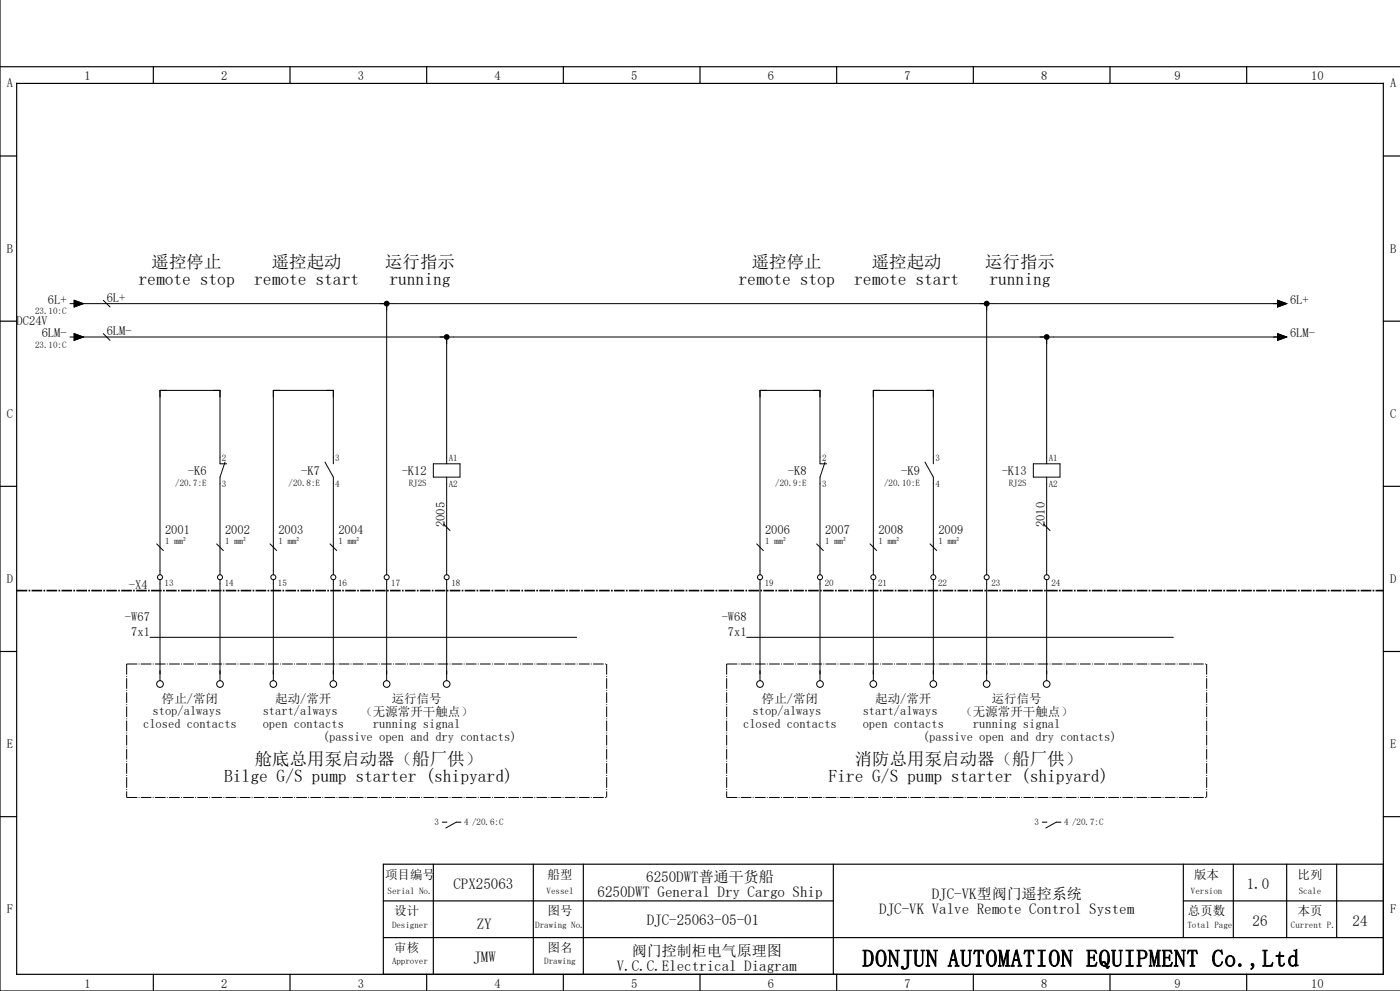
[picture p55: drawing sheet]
<svg xmlns="http://www.w3.org/2000/svg" width="420mm" height="297mm" viewBox="0 0 420 297" stroke-linecap="round" stroke-linejoin="round" font-family="sans-serif">
<defs><g id="words">
<text font-size="7.2" x="258.7" y="289.7">DONJUN AUTOMATION EQUIPMENT Co.,Ltd</text>
<g font-size="5.3">
<text x="45.5" y="80.3">遥控停止</text>
<text x="81.5" y="80.3">遥控起动</text>
<text x="115.5" y="80.3">运行指示</text>
<text x="225.5" y="80.3">遥控停止</text>
<text x="261.5" y="80.3">遥控起动</text>
<text x="295.5" y="80.3">运行指示</text>
<text x="41.6" y="85.5">remote stop</text>
<text x="76.3" y="85.5">remote start</text>
<text x="116.8" y="85.5">running</text>
<text x="221.6" y="85.5">remote stop</text>
<text x="256.3" y="85.5">remote start</text>
<text x="296.8" y="85.5">running</text>
<text x="76.4" y="229.2">舱底总用泵启动器（船厂供）</text>
<text x="256.4" y="229.2">消防总用泵启动器（船厂供）</text>
<text x="67.2" y="234.5">Bilge G/S pump starter (shipyard)</text>
<text x="248.5" y="234.5">Fire G/S pump starter (shipyard)</text>
</g>
<g font-size="4.5">
<text x="136" y="266.4">CPX25063</text>
<text x="179.2" y="268.9">6250DWT General Dry Cargo Ship</text>
<text x="193.9" y="264.4">6250DWT普通干货船</text>
<text x="279.5" y="269.4">DJC-VK型阀门遥控系统</text>
<text x="374" y="266.4">1.0</text>
<text x="263.8" y="273.9">DJC-VK Valve Remote Control System</text>
<text x="143" y="278.4">ZY</text>
<text x="194" y="277.4">DJC-25063-05-01</text>
<text x="375.8" y="277.6">26</text>
<text x="405.8" y="277.6">24</text>
<text x="189.5" y="286.4">阀门控制柜电气原理图</text>
<text x="142" y="288.4">JMW</text>
<text x="185" y="290.9">V.C.C.Electrical Diagram</text>
</g>
<g font-size="3.7">
<text x="25.3" y="24">1</text>
<text x="66.3" y="24">2</text>
<text x="107.3" y="24">3</text>
<text x="148.3" y="24">4</text>
<text x="189.3" y="24">5</text>
<text x="230.3" y="24">6</text>
<text x="271.3" y="24">7</text>
<text x="312.3" y="24">8</text>
<text x="352.3" y="24">9</text>
<text x="393.4" y="24">10</text>
<text x="2.1" y="26.2">A</text>
<text x="417.1" y="26.2">A</text>
<text x="2.1" y="75.7">B</text>
<text x="417.1" y="75.7">B</text>
<text x="14.4" y="91">6L+</text>
<text x="32" y="90.5">6L+</text>
<text x="387" y="91">6L+</text>
<text x="5" y="97.5">DC24V</text>
<text x="12.5" y="101">6LM-</text>
<text x="32" y="100.5">6LM-</text>
<text x="387" y="101">6LM-</text>
<text x="2.1" y="125.2">C</text>
<text x="417.1" y="125.2">C</text>
<text x="56.4" y="142.3">-K6</text>
<text x="90.4" y="142.3">-K7</text>
<text x="120.5" y="142.3">-K12</text>
<text x="236.4" y="142.3">-K8</text>
<text x="270.4" y="142.3">-K9</text>
<text x="300.5" y="142.3">-K13</text>
<text x="49.5" y="159.9">2001</text>
<text x="67.5" y="159.9">2002</text>
<text x="83.5" y="159.9">2003</text>
<text x="101.5" y="159.9">2004</text>
<text x="133.5" y="158" transform="rotate(-90 133.5 158)">2005</text>
<text x="229.5" y="159.9">2006</text>
<text x="247.5" y="159.9">2007</text>
<text x="263.5" y="159.9">2008</text>
<text x="281.5" y="159.9">2009</text>
<text x="313.5" y="158" transform="rotate(-90 313.5 158)">2010</text>
<text x="2.1" y="174.7">D</text>
<text x="38.7" y="176.4">-X4</text>
<text x="417.1" y="174.7">D</text>
<text x="37.5" y="186.2">-W67</text>
<text x="39.4" y="190.5">7x1</text>
<text x="216.5" y="186.2">-W68</text>
<text x="218.4" y="190.5">7x1</text>
<text x="45.7" y="214.3">stop/always</text>
<text x="48.6" y="210.6">停止/常闭</text>
<text x="78.8" y="214.3">start/always</text>
<text x="82.6" y="210.6">起动/常开</text>
<text x="108.1" y="214.5">（无源常开干触点）</text>
<text x="117.5" y="210.7">运行信号</text>
<text x="225.7" y="214.3">stop/always</text>
<text x="228.6" y="210.6">停止/常闭</text>
<text x="258.8" y="214.3">start/always</text>
<text x="262.6" y="210.6">起动/常开</text>
<text x="288.1" y="214.5">（无源常开干触点）</text>
<text x="297.5" y="210.7">运行信号</text>
<text x="42.9" y="218.1">closed contacts</text>
<text x="78.8" y="218.1">open contacts</text>
<text x="96.9" y="222">(passive open and dry contacts)</text>
<text x="111.9" y="218.2">running signal</text>
<text x="222.9" y="218.1">closed contacts</text>
<text x="258.8" y="218.1">open contacts</text>
<text x="276.9" y="222">(passive open and dry contacts)</text>
<text x="291.9" y="218.2">running signal</text>
<text x="2.1" y="224.2">E</text>
<text x="417.1" y="224.2">E</text>
<text x="115.5" y="263.3">项目编号</text>
<text x="164.3" y="263.3">船型</text>
<text x="358.2" y="263.3">版本</text>
<text x="389.3" y="263.3">比列</text>
<text x="2.1" y="273.7">F</text>
<text x="118.3" y="274.3">设计</text>
<text x="164.3" y="274.3">图号</text>
<text x="356.4" y="274.3">总页数</text>
<text x="389.3" y="274.3">本页</text>
<text x="417.1" y="273.7">F</text>
<text x="118.3" y="285.3">审核</text>
<text x="164.3" y="285.3">图名</text>
<text x="25.3" y="296">1</text>
<text x="66.3" y="296">2</text>
<text x="107.3" y="296">3</text>
<text x="148.3" y="296">4</text>
<text x="189.3" y="296">5</text>
<text x="230.3" y="296">6</text>
<text x="271.3" y="296">7</text>
<text x="312.3" y="296">8</text>
<text x="352.3" y="296">9</text>
<text x="393.4" y="296">10</text>
</g>
<g font-size="2.7">
<text x="10.5" y="94.2">23.10:C</text>
<text x="10.5" y="104.2">23.10:C</text>
<text x="66.6" y="138">2</text>
<text x="100.6" y="138">3</text>
<text x="134.6" y="138">A1</text>
<text x="246.6" y="138">2</text>
<text x="280.6" y="138">3</text>
<text x="314.6" y="138">A1</text>
<text x="52.6" y="145.6">/20.7:E</text>
<text x="66.6" y="145.9">3</text>
<text x="86.6" y="145.6">/20.8:E</text>
<text x="100.6" y="145.9">4</text>
<text x="122.6" y="145.6">RJ2S</text>
<text x="134.6" y="145.9">A2</text>
<text x="232.6" y="145.6">/20.9:E</text>
<text x="246.6" y="145.9">3</text>
<text x="265.2" y="145.6">/20.10:E</text>
<text x="280.6" y="145.9">4</text>
<text x="302.6" y="145.6">RJ2S</text>
<text x="314.6" y="145.9">A2</text>
<text x="49.5" y="163.1">1 mm²</text>
<text x="67.5" y="163.1">1 mm²</text>
<text x="83.5" y="163.1">1 mm²</text>
<text x="101.5" y="163.1">1 mm²</text>
<text x="229.5" y="163.1">1 mm²</text>
<text x="247.5" y="163.1">1 mm²</text>
<text x="263.5" y="163.1">1 mm²</text>
<text x="281.5" y="163.1">1 mm²</text>
<text x="49.4" y="175.7">13</text>
<text x="67.4" y="175.7">14</text>
<text x="83.4" y="175.7">15</text>
<text x="101.4" y="175.7">16</text>
<text x="117.4" y="175.7">17</text>
<text x="135.4" y="175.7">18</text>
<text x="229.4" y="175.7">19</text>
<text x="247.4" y="175.7">20</text>
<text x="263.4" y="175.7">21</text>
<text x="281.4" y="175.7">22</text>
<text x="297.4" y="175.7">23</text>
<text x="315.4" y="175.7">24</text>
<text x="130.3" y="247.4">3</text>
<text x="139.3" y="247.4">4 /20.6:C</text>
<text x="310.3" y="247.4">3</text>
<text x="319.3" y="247.4">4 /20.7:C</text>
<text x="116.3" y="268">Serial No.</text>
<text x="163.9" y="268">Vessel</text>
<text x="357.3" y="268">Version</text>
<text x="389.6" y="268">Scale</text>
<text x="117.6" y="278">Designer</text>
<text x="160.6" y="278">Drawing No.</text>
<text x="356.2" y="278">Total Page</text>
<text x="387.3" y="278">Current P.</text>
<text x="117.6" y="289">Approver</text>
<text x="163.3" y="289">Drawing</text>
</g>
</g></defs>
<g fill="none" stroke="#000" stroke-width=".35">
<path d="M0 0v297h420M0 20h420M5 25h410v267h-410zM46 20v5M87 20v5M128 20v5M169 20v5M210 20v5M251 20v5M292 20v5M333 20v5M374 20v5"/>
<path d="M0 46.8h5M415 46.8h5M0 96.3h5M415 96.3h5M0 145.8h5M415 145.8h5M0 195.3h5M415 195.3h5M0 244.8h5M130 259v33M160 259v33M175 259v33"/>
<path d="M250 259v33M355 259v22M370 259v22M386 259v22M401 259v22M415 244.8h5M415 259h-300v33M115 270h135M355 270h60M46 292v5M87 292v5M115 281h300"/>
<path d="M128 292v5M169 292v5M210 292v5M251 292v5M292 292v5M333 292v5M374 292v5"/>
</g>
<g fill="none" stroke="#000" stroke-width=".3">
<path d="M21 91h1.3M22.3 90l2.7 1-2.7 1zM23 91h361M31 90l2 2M116 91v81.3M296 91v81.3M383.3 90l2.7 1-2.7 1zM21 101h1.3M22.3 100l2.7 1-2.7 1zM23 101h361M31 100l2 2M134 101v38"/>
<path d="M314 101v38M383.3 100l2.7 1-2.7 1zM67.5 138.5l-1.5 4.5v29.3M68 139h-2v-22h-18v55.3M97.5 138.5l2.5 4.5v29.3M100 139v-22h-18v55.3M130 139h8v4h-8zM247.5 138.5l-1.5 4.5v29.3M248 139h-2v-22h-18v55.3M277.5 138.5l2.5 4.5v29.3M280 139v-22h-18v55.3M310 139h8v4h-8z"/>
<path d="M133 157l2 2M134 143v29.3M313 157l2 2M314 143v29.3M47 163l2 2M48 173.8v30.2M65 163l2 2M66 173.8v30.2M81 163l2 2M82 173.8v30.2M99 163l2 2M100 173.8v30.2"/>
<path d="M116 173.8v30.2M134 173.8v30.2M227 163l2 2M228 173.8v30.2M245 163l2 2M246 173.8v30.2M261 163l2 2M262 173.8v30.2M279 163l2 2M280 173.8v30.2M296 173.8v30.2M314 173.8v30.2"/>
<path d="M45 191h128M224 191h128M132.7 246.4h1.4M138.3 246.4h-1.4l-3.2 1.8M312.7 246.4h1.4M318.3 246.4h-1.4l-3.2 1.8"/>
<circle cx="48" cy="173" r=".75"/>
<circle cx="66" cy="173" r=".75"/>
<circle cx="82" cy="173" r=".75"/>
<circle cx="100" cy="173" r=".75"/>
<circle cx="116" cy="173" r=".75"/>
<circle cx="134" cy="173" r=".75"/>
<circle cx="228" cy="173" r=".75"/>
<circle cx="246" cy="173" r=".75"/>
<circle cx="262" cy="173" r=".75"/>
<circle cx="280" cy="173" r=".75"/>
<circle cx="296" cy="173" r=".75"/>
<circle cx="314" cy="173" r=".75"/>
<circle cx="48" cy="205" r="1"/>
<circle cx="66" cy="205" r="1"/>
<circle cx="82" cy="205" r="1"/>
<circle cx="100" cy="205" r="1"/>
<circle cx="116" cy="205" r="1"/>
<circle cx="134" cy="205" r="1"/>
<circle cx="228" cy="205" r="1"/>
<circle cx="246" cy="205" r="1"/>
<circle cx="262" cy="205" r="1"/>
<circle cx="280" cy="205" r="1"/>
<circle cx="296" cy="205" r="1"/>
<circle cx="314" cy="205" r="1"/>
</g>
<path d="M5 177h410" fill="none" stroke="#000" stroke-width=".5" stroke-dasharray="3.2 .4 .5 .4" stroke-linecap="butt"/>
<g fill="#000">
<circle cx="116" cy="91" r=".87"/>
<circle cx="296" cy="91" r=".87"/>
<circle cx="134" cy="101" r=".88"/>
<circle cx="314" cy="101" r=".88"/>
</g>
<path d="M38 199h144M38 199v40M182 199v40M218 199h144M218 199v40M362 199v40M38 239h144M218 239h144" fill="none" stroke="#000" stroke-width=".3" stroke-dasharray="3.2 .4 .3 .4" stroke-linecap="butt"/>
<path d="M22.3 90l2.7 1-2.7 1zM383.3 90l2.7 1-2.7 1zM22.3 100l2.7 1-2.7 1zM383.3 100l2.7 1-2.7 1z" fill="#000" stroke="#000" stroke-width=".3"/>
<use href="#words"/>
</svg>
